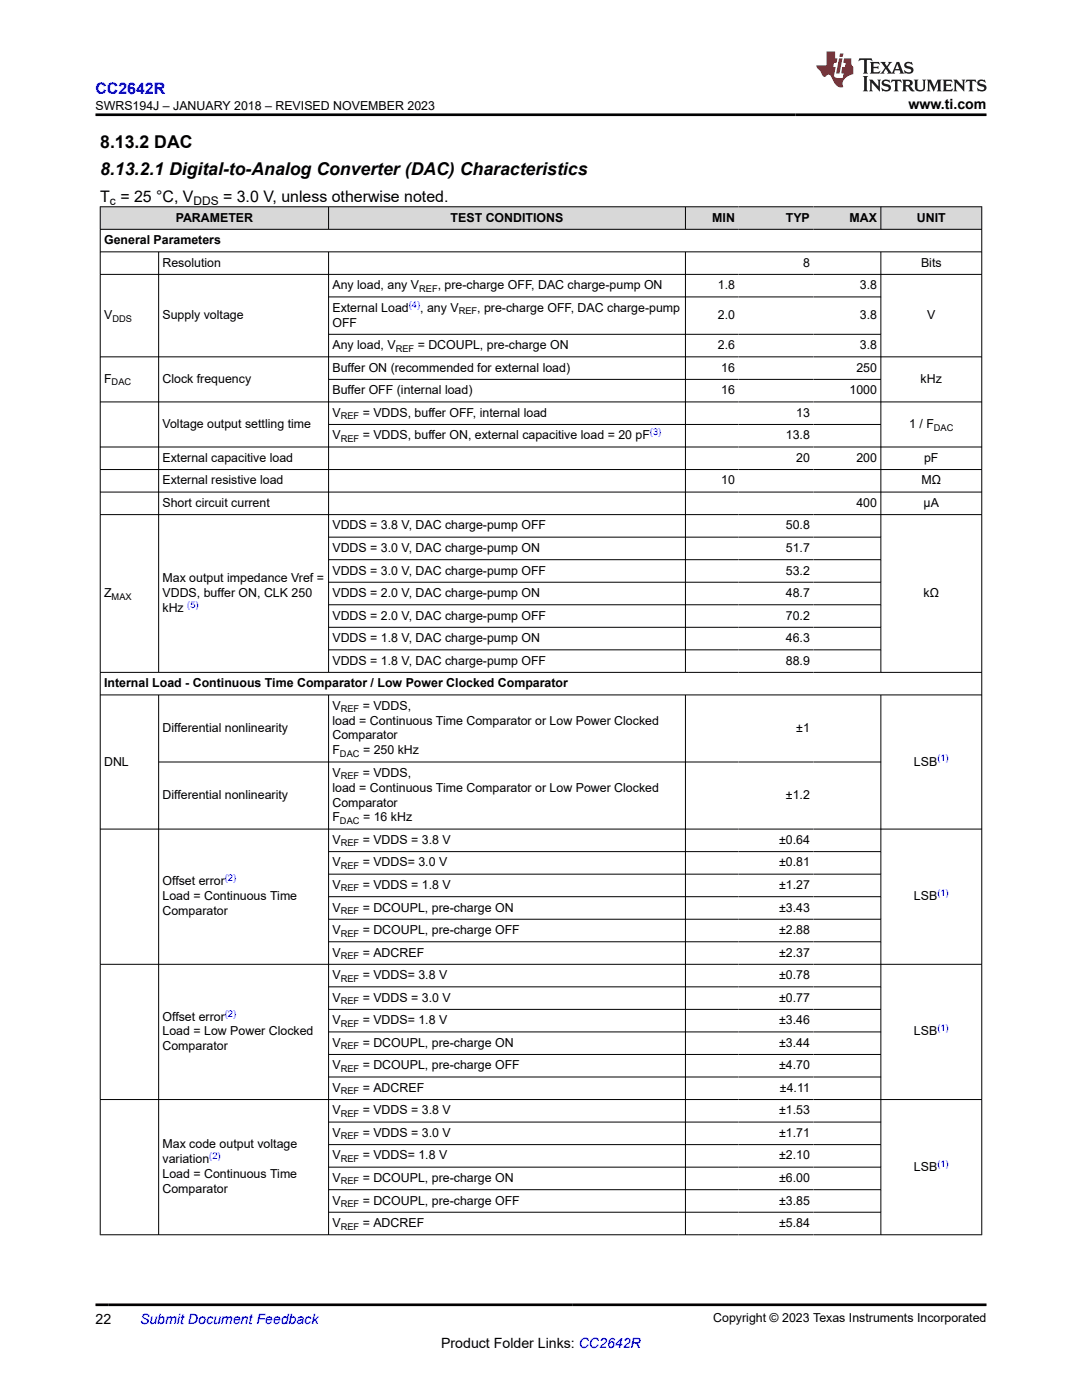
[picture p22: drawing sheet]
<svg xmlns="http://www.w3.org/2000/svg" width="216mm" height="279mm" viewBox="0 0 216 279" stroke-linecap="round" stroke-linejoin="round" font-family="sans-serif">
<defs><g id="words">
<g font-size="3.5">
<text x="20" y="29.6">8.13.2 DAC</text>
<text x="20" y="34.9">8.13.2.1 Digital-to-Analog Converter (DAC) Characteristics</text>
</g>
<text font-size="3.2" fill="#00f" x="19.1" y="18.7">CC2642R</text>
<g font-size="3.2">
<text x="20" y="40.2">T = 25 °C, V</text>
<text x="44.5" y="40.2">= 3.0 V, unless otherwise noted.</text>
</g>
<g font-size="2.8">
<text x="181.3" y="21.8">www.ti.com</text>
<text x="19.1" y="264.2">22</text>
<text x="88" y="269">Product Folder Links: CC2642R</text>
</g>
<text font-size="2.8" fill="#00f" x="27.9" y="264.2">Submit Document Feedback</text>
<g font-size="2.5">
<text x="19.1" y="21.9">SWRS194J – JANUARY 2018 – REVISED NOVEMBER 2023</text>
<text x="35.1" y="44.2">PARAMETER</text>
<text x="89.9" y="44.2">TEST CONDITIONS</text>
<text x="142.1" y="44.2">MIN</text>
<text x="156.8" y="44.2">TYP</text>
<text x="169.5" y="44.2">MAX</text>
<text x="183" y="44.2">UNIT</text>
<text x="20.8" y="48.7">General Parameters</text>
<text x="32.4" y="53.2">Resolution</text>
<text x="160.2" y="53.2">8</text>
<text x="183.8" y="53.2">Bits</text>
<text x="66.3" y="57.7">Any load, any V</text>
<text x="87.3" y="57.7">, pre-charge OFF, DAC charge-pump ON</text>
<text x="143.2" y="57.7">1.8</text>
<text x="171.6" y="57.7">3.8</text>
<text x="20.8" y="63.7">V</text>
<text x="32.4" y="63.7">Supply voltage</text>
<text x="66.3" y="65.2">OFF</text>
<text x="66.3" y="62.2">External Load</text>
<text x="83.8" y="62.2">, any V</text>
<text x="95.2" y="62.2">, pre-charge OFF, DAC charge-pump</text>
<text x="143.2" y="63.7">2.0</text>
<text x="171.6" y="63.7">3.8</text>
<text x="185" y="63.7">V</text>
<text x="66.3" y="69.7">Any load, V</text>
<text x="83.4" y="69.7">= DCOUPL, pre-charge ON</text>
<text x="143.2" y="69.7">2.6</text>
<text x="171.6" y="69.7">3.8</text>
<text x="20.8" y="76.4">F</text>
<text x="32.4" y="76.4">Clock frequency</text>
<text x="66.3" y="74.2">Buffer ON (recommended for external load)</text>
<text x="143.9" y="74.2">16</text>
<text x="170.9" y="74.2">250</text>
<text x="183.7" y="76.4">kHz</text>
<text x="66.3" y="78.7">Buffer OFF (internal load)</text>
<text x="66.3" y="83.2">V</text>
<text x="72.4" y="83.2">= VDDS, buffer OFF, internal load</text>
<text x="143.9" y="78.7">16</text>
<text x="158.9" y="83.2">13</text>
<text x="169.5" y="78.7">1000</text>
<text x="32.4" y="85.4">Voltage output settling time</text>
<text x="66.3" y="87.7">V</text>
<text x="72.4" y="87.7">= VDDS, buffer ON, external capacitive load = 20 pF</text>
<text x="156.8" y="87.7">13.8</text>
<text x="181.4" y="85.4">1 / F</text>
<text x="32.4" y="92.2">External capacitive load</text>
<text x="158.9" y="92.2">20</text>
<text x="170.9" y="92.2">200</text>
<text x="184.4" y="92.2">pF</text>
<text x="32.4" y="96.7">External resistive load</text>
<text x="32.4" y="101.2">Short circuit current</text>
<text x="143.9" y="96.7">10</text>
<text x="170.9" y="101.2">400</text>
<text x="183.9" y="96.7">MΩ</text>
<text x="184.3" y="101.2">µA</text>
<text x="66.3" y="105.7">VDDS = 3.8 V, DAC charge-pump OFF</text>
<text x="156.8" y="105.7">50.8</text>
<text x="66.3" y="110.2">VDDS = 3.0 V, DAC charge-pump ON</text>
<text x="156.8" y="110.2">51.7</text>
<text x="20.8" y="119.2">Z</text>
<text x="32.4" y="116.2">Max output impedance Vref =</text>
<text x="32.4" y="119.2">VDDS, buffer ON, CLK 250</text>
<text x="66.3" y="114.7">VDDS = 3.0 V, DAC charge-pump OFF</text>
<text x="66.3" y="119.2">VDDS = 2.0 V, DAC charge-pump ON</text>
<text x="156.8" y="114.7">53.2</text>
<text x="156.8" y="119.2">48.7</text>
<text x="184.3" y="119.2">kΩ</text>
<text x="32.4" y="122.1">kHz</text>
<text x="66.3" y="123.7">VDDS = 2.0 V, DAC charge-pump OFF</text>
<text x="156.8" y="123.7">70.2</text>
<text x="66.3" y="128.2">VDDS = 1.8 V, DAC charge-pump ON</text>
<text x="156.8" y="128.2">46.3</text>
<text x="20.8" y="137.1">Internal Load - Continuous Time Comparator / Low Power Clocked Comparator</text>
<text x="66.3" y="132.7">VDDS = 1.8 V, DAC charge-pump OFF</text>
<text x="156.8" y="132.7">88.9</text>
<text x="66.3" y="141.6">V</text>
<text x="72.4" y="141.6">= VDDS,</text>
<text x="32.4" y="146.1">Differential nonlinearity</text>
<text x="66.3" y="144.6">load = Continuous Time Comparator or Low Power Clocked</text>
<text x="66.3" y="147.6">Comparator</text>
<text x="158.9" y="146.1">±1</text>
<text x="20.8" y="152.8">DNL</text>
<text x="66.3" y="150.5">F</text>
<text x="66.3" y="155">V</text>
<text x="72.4" y="155">= VDDS,</text>
<text x="72.4" y="150.5">= 250 kHz</text>
<text x="182.4" y="152.8">LSB</text>
<text x="32.4" y="159.5">Differential nonlinearity</text>
<text x="66.3" y="158">load = Continuous Time Comparator or Low Power Clocked</text>
<text x="66.3" y="161">Comparator</text>
<text x="156.8" y="159.5">±1.2</text>
<text x="66.3" y="163.9">F</text>
<text x="72.4" y="163.9">= 16 kHz</text>
<text x="66.3" y="168.4">V</text>
<text x="66.3" y="172.9">V</text>
<text x="72.4" y="168.4">= VDDS = 3.8 V</text>
<text x="72.4" y="172.9">= VDDS= 3.0 V</text>
<text x="155.4" y="168.4">±0.64</text>
<text x="155.4" y="172.9">±0.81</text>
<text x="32.4" y="179.7">Load = Continuous Time</text>
<text x="32.4" y="176.7">Offset error</text>
<text x="66.3" y="177.4">V</text>
<text x="72.4" y="177.4">= VDDS = 1.8 V</text>
<text x="155.4" y="177.4">±1.27</text>
<text x="182.4" y="179.7">LSB</text>
<text x="32.4" y="182.6">Comparator</text>
<text x="66.3" y="181.9">V</text>
<text x="72.4" y="181.9">= DCOUPL, pre-charge ON</text>
<text x="155.4" y="181.9">±3.43</text>
<text x="66.3" y="186.4">V</text>
<text x="66.3" y="190.9">V</text>
<text x="72.4" y="186.4">= DCOUPL, pre-charge OFF</text>
<text x="72.4" y="190.9">= ADCREF</text>
<text x="155.4" y="186.4">±2.88</text>
<text x="155.4" y="190.9">±2.37</text>
<text x="66.3" y="195.4">V</text>
<text x="72.4" y="195.4">= VDDS= 3.8 V</text>
<text x="155.4" y="195.4">±0.78</text>
<text x="32.4" y="203.7">Offset error</text>
<text x="66.3" y="199.9">V</text>
<text x="72.4" y="199.9">= VDDS = 3.0 V</text>
<text x="155.4" y="199.9">±0.77</text>
<text x="32.4" y="206.7">Load = Low Power Clocked</text>
<text x="32.4" y="209.6">Comparator</text>
<text x="66.3" y="204.4">V</text>
<text x="66.3" y="208.9">V</text>
<text x="72.4" y="204.4">= VDDS= 1.8 V</text>
<text x="72.4" y="208.9">= DCOUPL, pre-charge ON</text>
<text x="155.4" y="204.4">±3.46</text>
<text x="155.4" y="208.9">±3.44</text>
<text x="182.4" y="206.7">LSB</text>
<text x="66.3" y="213.4">V</text>
<text x="72.4" y="213.4">= DCOUPL, pre-charge OFF</text>
<text x="155.4" y="213.4">±4.70</text>
<text x="66.3" y="217.9">V</text>
<text x="72.4" y="217.9">= ADCREF</text>
<text x="155.6" y="217.9">±4.11</text>
<text x="66.3" y="222.4">V</text>
<text x="66.3" y="226.9">V</text>
<text x="72.4" y="222.4">= VDDS = 3.8 V</text>
<text x="72.4" y="226.9">= VDDS = 3.0 V</text>
<text x="155.4" y="222.4">±1.53</text>
<text x="155.4" y="226.9">±1.71</text>
<text x="32.4" y="229.2">Max code output voltage</text>
<text x="32.4" y="232.2">variation</text>
<text x="66.3" y="231.4">V</text>
<text x="72.4" y="231.4">= VDDS= 1.8 V</text>
<text x="155.4" y="231.4">±2.10</text>
<text x="182.4" y="233.6">LSB</text>
<text x="32.4" y="235.1">Load = Continuous Time</text>
<text x="32.4" y="238.1">Comparator</text>
<text x="66.3" y="235.9">V</text>
<text x="72.4" y="235.9">= DCOUPL, pre-charge ON</text>
<text x="155.4" y="235.9">±6.00</text>
<text x="66.3" y="240.4">V</text>
<text x="66.3" y="244.9">V</text>
<text x="72.4" y="240.4">= DCOUPL, pre-charge OFF</text>
<text x="72.4" y="244.9">= ADCREF</text>
<text x="155.4" y="240.4">±3.85</text>
<text x="155.4" y="244.9">±5.84</text>
<text x="142.3" y="263.9">Copyright © 2023 Texas Instruments Incorporated</text>
</g>
<g font-size="2.4">
<text x="21.9" y="40.8">c</text>
<text x="38.6" y="40.8">DDS</text>
</g>
<g font-size="1.9">
<text x="83.6" y="58.2">REF</text>
<text x="22.4" y="64.2">DDS</text>
<text x="91.5" y="62.7">REF</text>
<text x="79" y="70.2">REF</text>
<text x="22.3" y="76.9">DAC</text>
<text x="68" y="83.7">REF</text>
<text x="68" y="88.2">REF</text>
<text x="186.3" y="85.9">DAC</text>
<text x="22.3" y="119.7">MAX</text>
<text x="68" y="142.1">REF</text>
<text x="67.8" y="151">DAC</text>
<text x="68" y="155.5">REF</text>
<text x="67.8" y="164.4">DAC</text>
<text x="68" y="168.9">REF</text>
<text x="68" y="173.4">REF</text>
<text x="68" y="177.9">REF</text>
<text x="68" y="182.4">REF</text>
<text x="68" y="186.9">REF</text>
<text x="68" y="191.4">REF</text>
<text x="68" y="195.9">REF</text>
<text x="68" y="200.4">REF</text>
<text x="68" y="204.9">REF</text>
<text x="68" y="209.4">REF</text>
<text x="68" y="213.9">REF</text>
<text x="68" y="218.4">REF</text>
<text x="68" y="222.9">REF</text>
<text x="68" y="227.4">REF</text>
<text x="68" y="231.9">REF</text>
<text x="68" y="236.4">REF</text>
<text x="68" y="240.9">REF</text>
<text x="68" y="245.4">REF</text>
</g>
<g font-size="1.9" fill="#00f">
<text x="81.6" y="61.4">(4)</text>
<text x="129.7" y="86.8">(3)</text>
<text x="37.4" y="121.3">(5)</text>
<text x="187" y="152">(1)</text>
<text x="44.9" y="175.9">(2)</text>
<text x="187" y="178.8">(1)</text>
<text x="44.9" y="202.9">(2)</text>
<text x="187" y="205.8">(1)</text>
<text x="41.8" y="231.3">(2)</text>
<text x="187" y="232.8">(1)</text>
</g>
</g></defs>
<g fill="#d8d8d8">
<path d="M20 41.3h175.9v4.5h-175.9z" fill-rule="evenodd"/>
<path d="M20.1 41.3h45.4v4.4h-45.4z" fill-rule="evenodd"/>
<path d="M65.6 41.3h71.1v4.4h-71.1z" fill-rule="evenodd"/>
<path d="M136.8 41.3h10.6v4.4h-10.6z" fill-rule="evenodd"/>
<path d="M147.4 41.3h14.9v4.4h-14.9z" fill-rule="evenodd"/>
<path d="M162.3 41.3h13.4v4.4h-13.4z" fill-rule="evenodd"/>
<path d="M175.8 41.3h20v4.4h-20z" fill-rule="evenodd"/>
</g>
<g fill="none" stroke="#000" stroke-width=".2">
<path d="M19.9 41.3h176.1M19.9 45.8h176.1M19.9 50.3h176.1M19.9 54.8h176.1M20 41.2v205.3M31.7 50.3v83.9M65.6 41.2v4.6M65.6 50.3v83.9M65.6 59.3h110.2M136.8 41.2v4.6M136.8 50.3v83.9M175.8 41.2v4.6"/>
<path d="M175.8 50.3v83.9M195.9 41.2v205.3M19.9 71.2h176.1M65.6 66.7h110.2M65.6 75.7h110.2M19.9 80.2h176.1M19.9 89.2h176.1M19.9 93.7h176.1M19.9 98.2h176.1M65.6 84.7h110.2M19.9 102.7h176.1M65.6 107.2h110.2"/>
<path d="M65.6 111.7h110.2M65.6 116.2h110.2M19.9 134.2h176.1M19.9 138.7h176.1M31.7 138.7v107.8M65.6 138.7v107.8M65.6 120.7h110.2M65.6 125.2h110.2M65.6 129.7h110.2M136.8 138.7v107.8M175.8 138.7v107.8M31.7 152.1h144.1"/>
<path d="M19.9 165.5h176.1M65.6 170h110.2M65.6 174.5h110.2M65.6 179h110.2M19.9 192.4h176.1M65.6 183.5h110.2M65.6 188h110.2M65.6 196.9h110.2M19.9 219.4h176.1M65.6 201.4h110.2M65.6 205.9h110.2M65.6 210.4h110.2"/>
<path d="M65.6 214.9h110.2M65.6 223.9h110.2M65.6 228.4h110.2M65.6 232.9h110.2M65.6 237.4h110.2M19.9 246.4h176.1M65.6 241.9h110.2"/>
</g>
<path d="M171.5 11.6l-.2 .6 .5-.2h.6v.1v2.2l-.2 .4h1l-.2-.4v-2.2v-.1h.5l.6 .2-.2-.6zM173.6 12.4l.2 .3v1.6l-.2 .4h1.9l.1-.6a1.08 1.08 0 0 1-1.3 .2v-.7h.6l.4 .2v-.7l-.4 .2h-.6v-.5l.2-.2a1 1 0 0 1 1 .3l-.1-.5zM175.7 12.4l.9 1.1-1 1.2h.9l-.2-.2 .5-.8 .4 .8-.2 .2h1.6l-.2-.2 .2-.5h.9l.1 .5-.1 .2h.9l-.2-.4-.8-1.9h-.5l-.9 2.1-.9-1.1 .9-1h-.8l.2 .2-.4 .6-.4-.6 .2-.2zM179 12.8l.4 1h-.7zM180.7 12.5a.65 .65 0 0 0-.2 .7 .65 .65 0 0 0 .6 .5l.6 .1 .1 .3a.79 .79 0 0 1-.7 .4 .79 .79 0 0 1-.7-.5l.1 .7 .2-.1a.93 .93 0 0 0 1.1 0 .93 .93 0 0 0 .4-.9 1.46 1.46 0 0 0-1.2-.6l-.1-.3a1.09 1.09 0 0 1 1.2 .2l-.2-.6-.1 .1-.5-.2zM172.2 15.2l.2 .4v2.2l-.2 .4h1l-.2-.4v-2.2l.2-.4zM173.4 15.9l.2 .4v1.5l-.2 .4h.8l-.3-.4 .1-1.3 1.6 1.8v-2l.2-.4h-.7l.1 .2 .1 1.1-1.2-1.3zM176.2 16a.65 .65 0 0 0-.2 .8 .65 .65 0 0 0 .6 .4l.6 .2 .1 .2a.79 .79 0 0 1-.7 .4 .79 .79 0 0 1-.7-.5l.1 .7 .2-.1a.93 .93 0 0 0 1.1 .1 .93 .93 0 0 0 .4-1 1.46 1.46 0 0 0-1.2-.5l-.1-.4a1.09 1.09 0 0 1 1.2 .2l-.1-.6-.2 .1-.5-.1zM177.9 15.9l-.1 .6a.63 .63 0 0 1 .8-.3v1.6l-.3 .4h1l-.2-.4v-1.6a.66 .66 0 0 1 .8 .3l-.1-.6zM180 15.9l.2 .4v1.5l-.2 .4h1l-.2-.2-.1-.7h.5l.1 .2a.79 .79 0 0 0 1.2 .6l-1-.9a.61 .61 0 0 0 .6-.6 .61 .61 0 0 0-.5-.7zM180.8 16.2h.1a.47 .47 0 0 1 .5 .1 .47 .47 0 0 1 .1 .5l-.1 .1-.7 .1zM182.3 15.9l.2 .2a2.27 2.27 0 0 0 .4 2 1.04 1.04 0 0 0 1.7-.7v-1.3l.2-.2h-.8l.2 .4v1.1a.6 .6 0 0 1-.6 .6 .6 .6 0 0 1-.6-.6v-1.1l.3-.4zM184.9 15.9l.2 .4v1.5l-.2 .4h.8l-.3-.4v-1.4l.9 1.9 .9-1.9v1.4l-.3 .4h1l-.2-.4v-1.5l.2-.4h-.8l-.7 1.5-.6-1.5zM188.1 15.9l.2 .4v1.5l-.2 .4h1.9l.1-.6a1.09 1.09 0 0 1-1.3 .2v-.7h.6l.4 .2v-.6l-.4 .2h-.6v-.6l.2-.1a1.01 1.01 0 0 1 1 .3l-.1-.6zM190.2 15.9l.3 .4v1.5l-.3 .4h.8l-.2-.4v-1.3l1.6 1.8v-2l.2-.4h-.7l.2 .2v1.1l-1.2-1.3zM192.8 15.9l-.1 .6a.63 .63 0 0 1 .8-.3v1.6l-.3 .4h1l-.2-.4v-1.6a.66 .66 0 0 1 .8 .3l-.1-.6zM195.2 16a.65 .65 0 0 0-.2 .8 .65 .65 0 0 0 .6 .4l.6 .2 .2 .2a.79 .79 0 0 1-.7 .4 .79 .79 0 0 1-.7-.5l.1 .7 .2-.1a.93 .93 0 0 0 1 .1 .93 .93 0 0 0 .5-1 1.46 1.46 0 0 0-1.3-.5v-.4a1.09 1.09 0 0 1 1.2 .2l-.2-.6-.2 .1-.5-.1z" fill="#231f20"/>
<path d="M164.9 10.3v2.7h-2l.1 .4 .8 1a.95 .95 0 0 0 1 .9 .59 .59 0 0 1 .5-.4 .59 .59 0 0 1 .5 .3l.4 .8a1.59 1.59 0 0 0 2.1 1.4 1.61 1.61 0 0 1 1-2.3l1-.3-.1-1.5a1.59 1.59 0 0 1-.3-1.7h-1.5l-.2 .9h.6l-.2 .9h-.5l-.2 .9v.3l.4 .1-.1 .9h-.7a.73 .73 0 0 1-1-.7l.3-1.5h-.5l.1-.9h.5l.2-.9h-.5v-1.3zM167.4 11.6l-.6 3.1h.7l.6-3.1zM167.6 10.7l-.1 .6h.7l.1-.6z" fill="#ed1c24"/>
<path d="M19.1 22.9h177.8M19.1 260.4h177.8" fill="none" stroke="#000" stroke-width=".53"/>
<use href="#words"/>
</svg>
